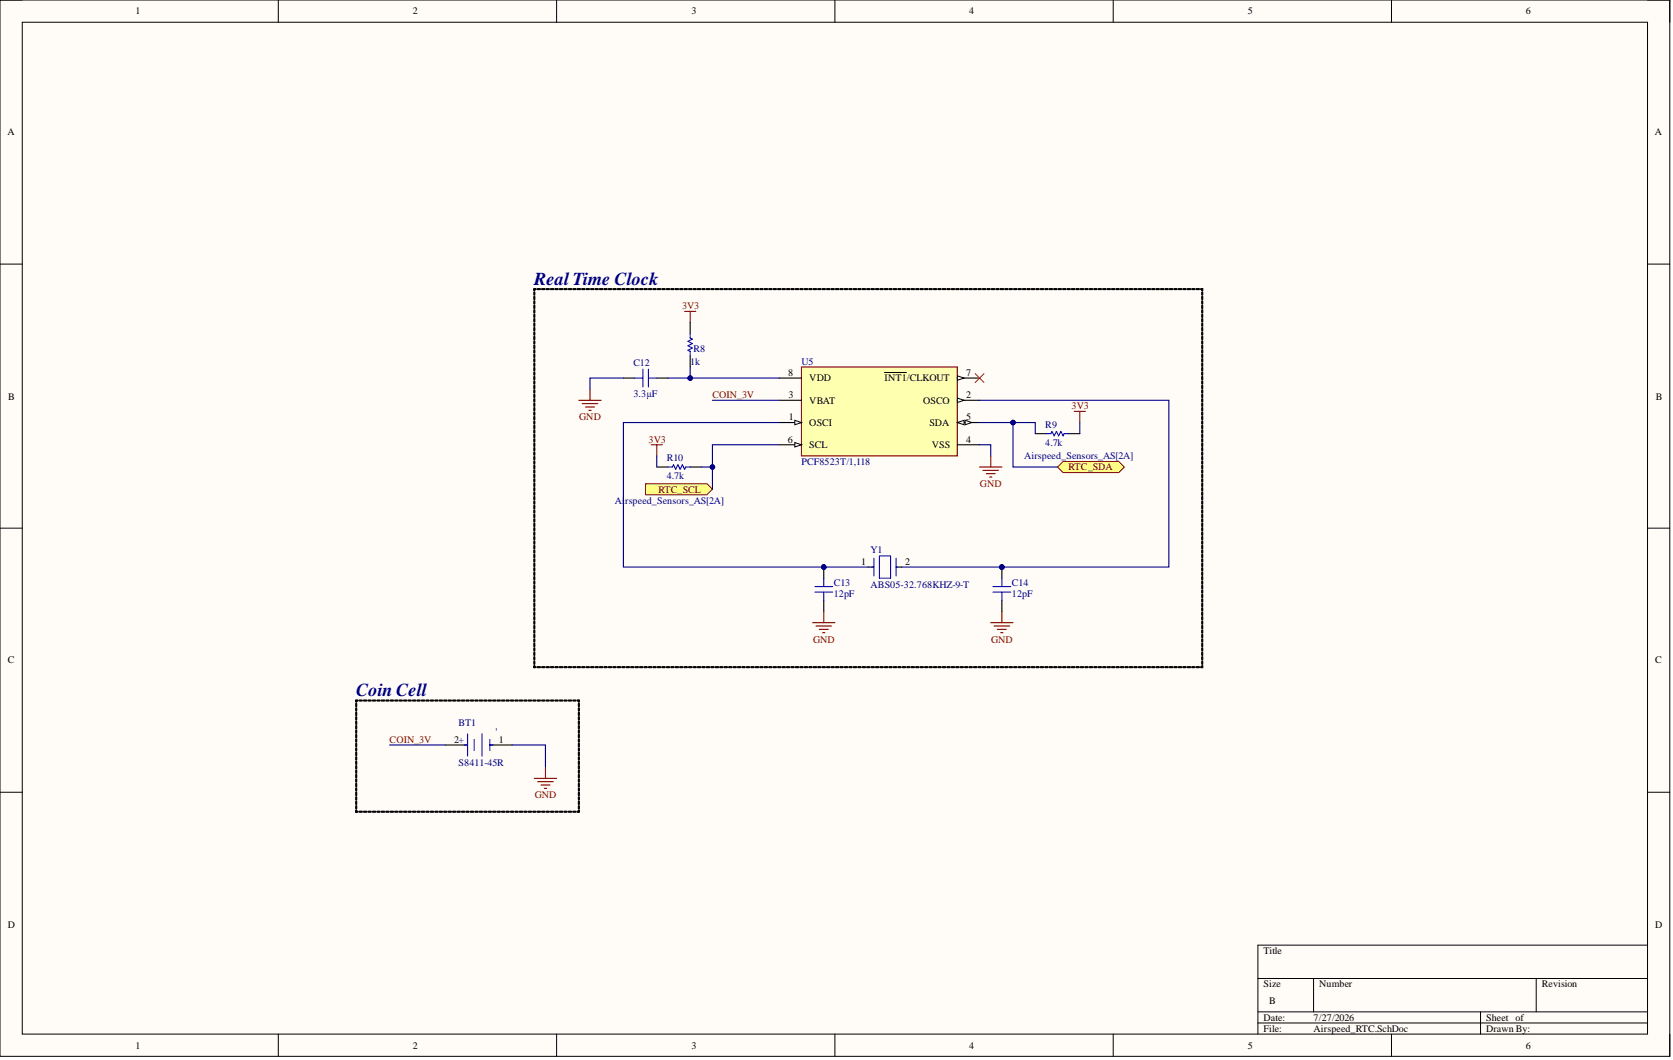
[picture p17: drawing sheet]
<svg xmlns="http://www.w3.org/2000/svg" width="381mm" height="241mm" viewBox="0 0 381 241" stroke-linecap="round" stroke-linejoin="round" font-family="sans-serif">
<defs><g id="words">
<g font-size="4.1" fill="#000080">
<text x="121.7" y="64.9">Real Time Clock</text>
<text x="81.1" y="158.5">Coin Cell</text>
</g>
<g font-size="3.5" fill="#000080">
<text x="187.3" y="131.2">PIC1302</text>
<text x="227.9" y="131.2">PIC1402</text>
</g>
<g font-size="2.3">
<text x="30.8" y="3.3">1</text>
<text x="94.1" y="3.3">2</text>
<text x="157.5" y="3.3">3</text>
<text x="220.7" y="3.3">4</text>
<text x="284.2" y="3.3">5</text>
<text x="347.5" y="3.3">6</text>
<text x="1.7" y="30.8">A</text>
<text x="376.9" y="30.8">A</text>
<text x="179.5" y="85.6">8</text>
<text x="184.3" y="86.8">VDD</text>
<text x="201.5" y="86.8">INT1/CLKOUT</text>
<text x="220" y="85.6">7</text>
<text x="1.9" y="91">B</text>
<text x="179.6" y="90.6">3</text>
<text x="179.7" y="95.7">1</text>
<text x="184.3" y="91.9">VBAT</text>
<text x="210.2" y="91.9">OSCO</text>
<text x="220" y="90.6">2</text>
<text x="220" y="95.7">5</text>
<text x="377.1" y="91">B</text>
<text x="179.4" y="100.7">6</text>
<text x="184.3" y="96.9">OSCI</text>
<text x="211.7" y="96.9">SDA</text>
<text x="220" y="100.7">4</text>
<text x="184.3" y="102">SCL</text>
<text x="212.2" y="102">VSS</text>
<text x="196.1" y="128.6">1</text>
<text x="206.1" y="128.6">2</text>
<text x="1.8" y="151">C</text>
<text x="377" y="151">C</text>
<text x="103.4" y="169.1">2+</text>
<text x="113.6" y="169.1">1</text>
<text x="1.8" y="211.2">D</text>
<text x="377" y="211.2">D</text>
<text x="287.7" y="217.2">Title</text>
<text x="287.7" y="224.8">Size</text>
<text x="300.4" y="224.8">Number</text>
<text x="351.1" y="224.8">Revision</text>
<text x="287.7" y="232.4">Date:</text>
<text x="289" y="228.6">B</text>
<text x="299.1" y="232.4">7/27/2026</text>
<text x="338.4" y="232.4">Sheet of</text>
<text x="30.8" y="238.7">1</text>
<text x="94.1" y="238.7">2</text>
<text x="157.5" y="238.7">3</text>
<text x="220.7" y="238.7">4</text>
<text x="284.2" y="238.7">5</text>
<text x="287.7" y="234.9">File:</text>
<text x="299.1" y="234.9">Airspeed_RTC.SchDoc</text>
<text x="338.4" y="234.9">Drawn By:</text>
<text x="347.5" y="238.7">6</text>
</g>
<g font-size="2.3" fill="#800000">
<text x="155.3" y="70.4">3V3</text>
<text x="131.9" y="95.7">GND</text>
<text x="162.2" y="90.6">COIN_3V</text>
<text x="244" y="93.1">3V3</text>
<text x="147.7" y="100.7">3V3</text>
<text x="243.4" y="107.1">RTC_SDA</text>
<text x="150" y="112.1">RTC_SCL</text>
<text x="223.2" y="110.9">GND</text>
<text x="185.1" y="146.3">GND</text>
<text x="225.7" y="146.3">GND</text>
<text x="88.7" y="169.1">COIN_3V</text>
<text x="121.8" y="181.7">GND</text>
</g>
<g font-size="2.3" fill="#000080">
<text x="144.2" y="83.3">C12</text>
<text x="157.2" y="83">1k</text>
<text x="157.9" y="80.2">R8</text>
<text x="182.5" y="83">U5</text>
<text x="144.2" y="90.4">3.3µF</text>
<text x="238" y="101.5">4.7k</text>
<text x="238" y="97.5">R9</text>
<text x="151.9" y="105">R10</text>
<text x="182.5" y="105.8">PCF8523T/1,118</text>
<text x="233.2" y="104.5">Airspeed_Sensors_AS[2A]</text>
<text x="151.9" y="109.1">4.7k</text>
<text x="140" y="114.7">Ai</text>
<text x="142.4" y="114.7">rspeed_Sensors_AS[2A]</text>
<text x="198.2" y="125.8">Y1</text>
<text x="189.9" y="135.9">12pF</text>
<text x="189.9" y="133.4">C13</text>
<text x="198.2" y="133.9">ABS05-32.768KHZ-9-T</text>
<text x="230.4" y="135.9">12pF</text>
<text x="230.4" y="133.4">C14</text>
<text x="104.4" y="165.3">BT1</text>
<text x="113.6" y="166.5" transform="rotate(-90 113.6 166.5)">-</text>
<text x="104.4" y="174.4">S8411-45R</text>
</g>
<text font-size="1.1" x="217.7" y="96.7">PIU505</text>
</g></defs>
<path d="M0 0h380.3v240.5h-380.3z" fill-rule="evenodd" fill="#fffcf8"/>
<path d="M0 0h380.3v240.5h-380.3z" fill="none" stroke="#000" stroke-width=".23"/>
<path d="M5.1 5.1h370.1v230.3h-370.1z" fill-rule="evenodd" fill="#fffcf8"/>
<g fill="none" stroke="#000" stroke-width=".23">
<path d="M0 0h5.1M5.1 5.1h370.1v230.3h-370.1zM63.4 0v5.1M126.8 0v5.1M190.1 0v5.1M253.5 0v5.1M316.9 0v5.1M375.2 0h5.1v5.1M0 60.1h5.1M375.2 60.1h5.1M0 120.2h5.1M375.2 120.2h5.1"/>
<path d="M0 180.3h5.1M375.2 180.3h5.1M375.2 215.2h-88.7v20.2M63.4 235.4v5.1M126.8 235.4v5.1M190.1 235.4v5.1M253.5 235.4v5.1M286.5 222.7h88.7M286.5 230.3h88.7M286.5 232.9h88.7M299.1 222.7v7.6M316.9 235.4v5.1"/>
<path d="M337.2 230.3v5.1M349.8 222.7v7.6M380.3 235.4v5.1"/>
</g>
<path d="M182.5 83.5h35.5v20.3h-35.5z" fill-rule="evenodd" fill="#ffffb0"/>
<path d="M182.5 83.5h35.5v20.3h-35.5z" fill="none" stroke="#800000" stroke-width=".25"/>
<path d="M177.5 86.1h5M218 86.1h5.1" fill="none" stroke="#000" stroke-width=".25"/>
<path d="M218 85.6l1.5 .5-1.5 .5z" fill="#f8fcff"/>
<path d="M218 85.6l1.5 .5-1.5 .5z" fill="none" stroke="#000" stroke-width=".23"/>
<path d="M177.5 96.2h5M201.4 84.8h5" fill="none" stroke="#000" stroke-width=".25"/>
<path d="M181 95.7l1.5 .5-1.5 .5z" fill="#f8fcff"/>
<path d="M181 95.7l1.5 .5-1.5 .5z" fill="none" stroke="#000" stroke-width=".23"/>
<path d="M218 91.1h5.1" fill="none" stroke="#000" stroke-width=".25"/>
<path d="M218 90.6l1.5 .5-1.5 .5z" fill="#f8fcff"/>
<path d="M218 90.6l1.5 .5-1.5 .5z" fill="none" stroke="#000" stroke-width=".23"/>
<path d="M177.5 101.2h5" fill="none" stroke="#000" stroke-width=".25"/>
<path d="M181 100.7l1.5 .5-1.5 .6z" fill="#f8fcff"/>
<path d="M181 100.7l1.5 .5-1.5 .6z" fill="none" stroke="#000" stroke-width=".23"/>
<path d="M177.5 91.1h5M218 96.2h5.1M218 101.2h5.1" fill="none" stroke="#000" stroke-width=".25"/>
<path d="M223.1 106.3h5.1M223.9 107.1h3.5M224.6 107.8h2M225.4 108.6h.5M225.6 103.8v2.5" fill="none" stroke="#800000" stroke-width=".25"/>
<path d="M240.8 106.3l1.3-1.3h12.7l1.2 1.3-1.2 1.3h-12.7z" fill-rule="evenodd" fill="#ffff80"/>
<path d="M240.8 106.3l1.3-1.3h12.7l1.2 1.3-1.2 1.3h-12.7z" fill="none" stroke="#800000" stroke-width=".23"/>
<path d="M147 110.1h14l1.2 1.3-1.2 1.2h-14z" fill-rule="evenodd" fill="#ffff80"/>
<path d="M147 110.1h14l1.2 1.3-1.2 1.2h-14z" fill="none" stroke="#800000" stroke-width=".23"/>
<g fill="none" stroke="#000" stroke-width=".25">
<path d="M157.2 73.4v2.5M142 86.1h2.5M149.6 86.1h2.5M157.2 81v2.5M235.8 98.7h2.5M243.4 98.7h2.5M149.6 106.3h2.5M157.2 106.3h2.5M187.6 136.7v2.5M197.7 129.1h1.3M204.1 129.1h1.2M228.2 136.7v2.5"/>
<path d="M101.4 169.6h5.1M111.5 169.6h5.1"/>
</g>
<g fill="none" stroke="#00f" stroke-width=".25">
<path d="M157.2 75.9v1.1l.5 .2-1 .5 1 .5-1 .5 1 .5-1 .5 .5 .3v1M144.5 86.1h1.9M146.4 84v4.1M147.7 86.1h1.9M147.7 84v4.1M238.3 98.7h1l.3-.5 .5 1 .5-1 .5 1 .5-1 .5 1 .3-.5h1M152.1 106.3h1l.3-.5 .5 1 .5-1 .5 1 .5-1 .5 1 .3-.5h1M185.6 133.5h4M185.6 134.8h4M187.6 131.6v1.9M187.6 134.8v1.9M198.5 129.1h.5"/>
<path d="M199 127.1v4M200.3 126.6h2.5v5h-2.5zM204.1 127.1v4M204.1 129.1h.2M226.1 133.5h4.1M226.1 134.8h4.1M228.2 131.6v1.9M228.2 134.8v1.9M105.7 169.6h.8M106.5 167.1v5M108 168.3v2.6M109.8 167.1v5"/>
<path d="M111.5 168.3v2.6M111.5 169.6h.8"/>
</g>
<g fill="none" stroke="#800000" stroke-width=".25">
<path d="M155.9 70.9h2.5M157.2 70.9v2.5M131.8 91.1h5.1M132.6 91.9h3.5M133.3 92.6h2.1M134.1 93.4h.5M134.4 88.6v2.5M244.6 93.7h2.6M245.9 93.7v2.5M148.3 101.2h2.5M149.6 101.2v2.6M187.6 139.2v2.5"/>
<path d="M228.2 139.2v2.5M185.1 141.7h5M185.8 142.5h3.6M186.6 143.3h2M187.3 144h.6M225.6 141.7h5.1M226.4 142.5h3.5M227.1 143.3h2.1M227.9 144h.5M121.7 177.2h5.1M122.4 177.9h3.6M123.2 178.7h2"/>
<path d="M124 179.5h.5M124.2 174.7v2.5"/>
</g>
<path d="M222.1 85.1l2 2M224.1 85.1l-2 2" fill="none" stroke="#f00" stroke-width=".23"/>
<path d="M81 184.4l.3 .1-.2 .4zM81 183.4l.3 .1-.2 .6zM81 182.4l.3 .1-.2 .6zM81 181.4l.3 .1-.2 .6zM81 180.4l.3 .1-.2 .6zM81 179.4l.3 .1-.2 .6zM81 178.4l.3 .1-.2 .6zM81 177.4h.3l-.2 .7zM81 176.3l.3 .1-.2 .7zM81 175.3l.3 .1-.2 .6zM81 174.3l.3 .1-.2 .6zM81 173.3l.3 .1-.2 .6zM81 172.3l.3 .1-.2 .6zM81 171.3l.3 .1-.2 .6zM81 170.3l.3 .1-.2 .6zM81 169.3h.3l-.2 .7zM81 168.2l.3 .1-.2 .7zM81 167.2l.3 .1-.2 .6zM81 166.2l.3 .1-.2 .6zM81 165.2l.3 .1-.2 .6zM81 164.2l.3 .1-.2 .6zM81 163.2l.3 .1-.2 .6zM81 162.2l.3 .1-.2 .6zM81 161.2h.3l-.2 .7zM81 160.1l.3 .1-.2 .7zM81 159.3l.5 .2-.4 .1 .2-.1-.2 .3zM81.8 159.4l.7 .1-.6 .1zM82.8 159.4l.7 .1-.6 .1zM83.8 159.4l.7 .1-.6 .1zM84.8 159.4l.8 .1-.7 .1zM85.9 159.4l.7 .1-.7 .1zM86.9 159.4l.7 .1-.6 .1zM87.9 159.4l.7 .1-.6 .1zM88.9 159.4l.7 .1-.6 .1zM89.9 159.4l.7 .1-.6 .1zM90.9 159.4l.7 .1-.6 .1zM91.9 159.4l.8 .1-.7 .1zM93 159.4l.7 .1-.7 .1zM94 159.4l.7 .1-.6 .1zM95 159.4l.7 .1-.6 .1zM96 159.4l.7 .1-.6 .1zM97 159.4l.7 .1-.6 .1zM98 159.4l.7 .1-.6 .1zM99 159.4l.8 .1-.7 .1zM100.1 159.4l.7 .1-.7 .1zM101.1 159.4l.7 .1-.6 .1zM102.1 159.4l.7 .1-.6 .1zM103.1 159.4l.7 .1-.6 .1zM104.1 159.4l.7 .1-.6 .1zM105.1 159.4l.7 .1-.6 .1zM106.1 159.4l.8 .1-.7 .1zM107.1 159.4l.8 .1-.7 .1zM108.2 159.4l.7 .1-.7 .1zM109.2 159.4l.7 .1-.6 .1zM110.2 159.4l.7 .1-.6 .1zM111.2 159.4l.7 .1-.6 .1zM112.2 159.4l.7 .1-.6 .1zM113.2 159.4l.8 .1-.7 .1zM114.2 159.4l.8 .1-.7 .1zM115.3 159.4l.7 .1-.7 .1zM116.3 159.4l.7 .1-.6 .1zM117.3 159.4l.7 .1-.6 .1zM118.3 159.4l.7 .1-.6 .1zM119.3 159.4l.7 .1-.6 .1zM120.3 159.4l.8 .1-.7 .1zM121.3 159.4l.8 .1-.7 .1zM122.4 159.4l.7 .1-.7 .1zM123.4 159.4l.7 .1-.6 .1zM124.4 159.4l.7 .1-.6 .1zM125.4 159.4l.7 .1-.6 .1zM126.4 159.4l.7 .1-.6 .1zM127.4 159.4l.8 .1-.7 .1zM128.4 159.4l.8 .1-.7 .1zM129.5 159.4l.7 .1-.7 .1zM130.5 159.4l.7 .1-.6 .1zM131.5 159.4l.5-.1-.1 .5h-.2v-.3l.1 .1h-.3zM131.7 160.1l.3 .1-.2 .7zM131.7 161.2h.3l-.2 .7zM131.7 162.2l.3 .1-.2 .6zM131.7 163.2l.3 .1-.2 .6zM131.7 164.2l.3 .1-.2 .6zM131.7 165.2l.3 .1-.2 .6zM131.7 166.2l.3 .1-.2 .6zM131.7 167.2l.3 .1-.2 .6zM131.7 168.2l.3 .1-.2 .7zM131.7 169.3h.3l-.2 .7zM131.7 170.3l.3 .1-.2 .6zM131.7 171.3l.3 .1-.2 .6zM131.7 172.3l.3 .1-.2 .6zM131.7 173.3l.3 .1-.2 .6zM131.7 174.3l.3 .1-.2 .6zM131.7 175.3l.3 .1-.2 .6zM131.7 176.3l.3 .1-.2 .7zM131.7 177.4h.3l-.2 .7zM131.7 178.4l.3 .1-.2 .6zM131.7 179.4l.3 .1-.2 .6zM131.7 180.4l.3 .1-.2 .6zM131.7 181.4l.3 .1-.2 .6zM131.7 182.4l.3 .1-.2 .6zM131.7 183.4l.3 .1-.2 .6zM131.5 184.7h.3l-.1 .1v-.4h.2l.1 .5h-.5zM130.5 184.7l.7 .1-.6 .1zM129.5 184.7l.7 .1-.7 .1zM128.4 184.7l.8 .1-.7 .1zM127.4 184.7l.8 .1-.7 .1zM126.4 184.7l.7 .1-.6 .1zM125.4 184.7l.7 .1-.6 .1zM124.4 184.7l.7 .1-.6 .1zM123.4 184.7l.7 .1-.6 .1zM122.4 184.7l.7 .1-.7 .1zM121.3 184.7l.8 .1-.7 .1zM120.3 184.7l.8 .1-.7 .1zM119.3 184.7l.7 .1-.6 .1zM118.3 184.7l.7 .1-.6 .1zM117.3 184.7l.7 .1-.6 .1zM116.3 184.7l.7 .1-.6 .1zM115.3 184.7l.7 .1-.7 .1zM114.2 184.7l.8 .1-.7 .1zM113.2 184.7l.8 .1-.7 .1zM112.2 184.7l.7 .1-.6 .1zM111.2 184.7l.7 .1-.6 .1zM110.2 184.7l.7 .1-.6 .1zM109.2 184.7l.7 .1-.6 .1zM108.2 184.7l.7 .1-.7 .1zM107.1 184.7l.8 .1-.7 .1zM106.1 184.7l.8 .1-.7 .1zM105.1 184.7l.7 .1-.6 .1zM104.1 184.7l.7 .1-.6 .1zM103.1 184.7l.7 .1-.6 .1zM102.1 184.7l.7 .1-.6 .1zM101.1 184.7l.7 .1-.6 .1zM100.1 184.7l.7 .1-.7 .1zM99 184.7l.8 .1-.7 .1zM98 184.7l.7 .1-.6 .1zM97 184.7l.7 .1-.6 .1zM96 184.7l.7 .1-.6 .1zM95 184.7l.7 .1-.6 .1zM94 184.7l.7 .1-.6 .1zM93 184.7l.7 .1-.7 .1zM91.9 184.7l.8 .1-.7 .1zM90.9 184.7l.7 .1-.6 .1zM89.9 184.7l.7 .1-.6 .1zM88.9 184.7l.7 .1-.6 .1zM87.9 184.7l.7 .1-.6 .1zM86.9 184.7l.7 .1-.6 .1zM85.9 184.7l.7 .1-.7 .1zM84.8 184.7l.8 .1-.7 .1zM83.8 184.7l.7 .1-.6 .1zM82.8 184.7l.7 .1-.6 .1zM81.8 184.7l.7 .1-.6 .1zM81 184.7l.5 .1-.4 .1z" fill="#000" stroke="#000" stroke-width=".23"/>
<path d="M162.2 91.1h15.3M177.5 101.2h-15.3v10.2M223.1 101.2h2.5v2.6M88.7 169.6h12.7M116.6 169.6h7.6v5.1" fill="none" stroke="#000080" stroke-width=".25"/>
<circle cx="162.2" cy="106.3" r=".51" fill="#000080"/>
<circle cx="162.2" cy="106.3" r=".51" fill="none" stroke="#000080" stroke-width=".23"/>
<path d="M152.1 86.1h25.4M177.5 96.2h-35.5v32.9h55.7M223.1 91.1h43.1v38h-60.9" fill="none" stroke="#000080" stroke-width=".25"/>
<circle cx="157.2" cy="86.1" r=".51" fill="#000080"/>
<circle cx="157.2" cy="86.1" r=".51" fill="none" stroke="#000080" stroke-width=".23"/>
<path d="M157.2 83.5v2.6" fill="none" stroke="#000080" stroke-width=".25"/>
<circle cx="157.2" cy="86.1" r=".51" fill="#000080"/>
<circle cx="157.2" cy="86.1" r=".51" fill="none" stroke="#000080" stroke-width=".23"/>
<path d="M142 86.1h-7.6v2.5M149.6 103.8v2.5M159.7 106.3h2.5" fill="none" stroke="#000080" stroke-width=".25"/>
<circle cx="162.2" cy="106.3" r=".51" fill="#000080"/>
<circle cx="162.2" cy="106.3" r=".51" fill="none" stroke="#000080" stroke-width=".23"/>
<path d="M223.1 96.2h12.7v2.5" fill="none" stroke="#000080" stroke-width=".25"/>
<circle cx="230.7" cy="96.2" r=".51" fill="#000080"/>
<circle cx="230.7" cy="96.2" r=".51" fill="none" stroke="#000080" stroke-width=".23"/>
<path d="M230.7 96.2v10.1h10.1M245.9 96.2v2.5" fill="none" stroke="#000080" stroke-width=".25"/>
<circle cx="230.7" cy="96.2" r=".51" fill="#000080"/>
<circle cx="230.7" cy="96.2" r=".51" fill="none" stroke="#000080" stroke-width=".23"/>
<path d="M121.6 151.5l.2 .1-.1 .4zM121.6 150.5l.2 .1-.1 .6zM121.6 149.5l.2 .1-.1 .6zM121.6 148.5l.2 .1-.1 .6zM121.6 147.5l.2 .1-.1 .6zM121.6 146.5l.2 .1-.1 .6zM121.6 145.5h.2l-.1 .7zM121.6 144.4l.2 .1-.1 .7zM121.6 143.4l.2 .1-.1 .7zM121.6 142.4l.2 .1-.1 .6zM121.6 141.4l.2 .1-.1 .6zM121.6 140.4l.2 .1-.1 .6zM121.6 139.4l.2 .1-.1 .6zM121.6 138.4l.2 .1-.1 .6zM121.6 137.4h.2l-.1 .7zM121.6 136.3l.2 .1-.1 .7zM121.6 135.3l.2 .1-.1 .7zM121.6 134.3l.2 .1-.1 .6zM121.6 133.3l.2 .1-.1 .6zM121.6 132.3l.2 .1-.1 .6zM121.6 131.3l.2 .1-.1 .6zM121.6 130.3l.2 .1-.1 .6zM121.6 129.3h.2l-.1 .7zM121.6 128.2l.2 .1-.1 .7zM121.6 127.2l.2 .1-.1 .7zM121.6 126.2l.2 .1-.1 .6zM121.6 125.2l.2 .1-.1 .6zM121.6 124.2l.2 .1-.1 .6zM121.6 123.2l.2 .1-.1 .6zM121.6 122.2l.2 .1-.1 .6zM121.6 121.2h.2l-.1 .7zM121.6 120.1l.2 .1-.1 .7zM121.6 119.1l.2 .1-.1 .7zM121.6 118.1l.2 .1-.1 .6zM121.6 117.1l.2 .1-.1 .6zM121.6 116.1l.2 .1-.1 .6zM121.6 115.1l.2 .1-.1 .6zM121.6 114.1l.2 .1-.1 .6zM121.6 113.1h.2l-.1 .7zM121.6 112l.2 .1-.1 .7zM121.6 111l.2 .1-.1 .7zM121.6 110l.2 .1-.1 .6zM121.6 109l.2 .1-.1 .6zM121.6 108l.2 .1-.1 .6zM121.6 107l.2 .1-.1 .6zM121.6 106l.2 .1-.1 .6zM121.6 105h.2l-.1 .7zM121.6 103.9l.2 .1-.1 .7zM121.6 102.9l.2 .1-.1 .7zM121.6 101.9l.2 .1-.1 .6zM121.6 100.9l.2 .1-.1 .6zM121.6 99.9l.2 .1-.1 .6zM121.6 98.9l.2 .1-.1 .6zM121.6 97.9l.2 .1-.1 .6zM121.6 96.9h.2l-.1 .7zM121.6 95.8l.2 .1-.1 .7zM121.6 94.8l.2 .1-.1 .7zM121.6 93.8l.2 .1-.1 .6zM121.6 92.8l.2 .1-.1 .6zM121.6 91.8l.2 .1-.1 .6zM121.6 90.8l.2 .1-.1 .6zM121.6 89.8l.2 .1-.1 .6zM121.6 88.8h.2l-.1 .7zM121.6 87.7l.2 .1-.1 .7zM121.6 86.7l.2 .1-.1 .7zM121.6 85.7l.2 .1-.1 .6zM121.6 84.7l.2 .1-.1 .6zM121.6 83.7l.2 .1-.1 .6zM121.6 82.7l.2 .1-.1 .6zM121.6 81.7l.2 .1-.1 .6zM121.6 80.7h.2l-.1 .7zM121.6 79.6l.2 .1-.1 .7zM121.6 78.6l.2 .1-.1 .7zM121.6 77.6l.2 .1-.1 .6zM121.6 76.6l.2 .1-.1 .6zM121.6 75.6l.2 .1-.1 .6zM121.6 74.6l.2 .1-.1 .6zM121.6 73.6l.2 .1-.1 .6zM121.6 72.6h.2l-.1 .7zM121.6 71.5l.2 .1-.1 .7zM121.6 70.5l.2 .1-.1 .7zM121.6 69.5l.2 .1-.1 .6zM121.6 68.5l.2 .1-.1 .6zM121.6 67.5l.2 .1-.1 .6zM121.6 66.5l.2 .1-.1 .6zM121.6 65.7l.5 .1-.4 .1 .1-.1-.1 .4zM122.4 65.7l.7 .1-.7 .1zM123.4 65.7l.7 .1-.6 .1zM124.4 65.7l.7 .1-.6 .1zM125.4 65.7l.7 .1-.6 .1zM126.4 65.7l.7 .1-.6 .1zM127.4 65.7l.8 .1-.7 .1zM128.4 65.7l.8 .1-.7 .1zM129.5 65.7l.7 .1-.7 .1zM130.5 65.7l.7 .1-.6 .1zM131.5 65.7l.7 .1-.6 .1zM132.5 65.7l.7 .1-.6 .1zM133.5 65.7l.7 .1-.6 .1zM134.5 65.7l.7 .1-.6 .1zM135.5 65.7l.8 .1-.7 .1zM136.6 65.7l.7 .1-.7 .1zM137.6 65.7l.7 .1-.6 .1zM138.6 65.7l.7 .1-.6 .1zM139.6 65.7l.7 .1-.6 .1zM140.6 65.7l.7 .1-.6 .1zM141.6 65.7l.7 .1-.6 .1zM142.6 65.7l.8 .1-.7 .1zM143.7 65.7l.7 .1-.7 .1zM144.7 65.7l.7 .1-.6 .1zM145.7 65.7l.7 .1-.6 .1zM146.7 65.7l.7 .1-.6 .1zM147.7 65.7l.7 .1-.6 .1zM148.7 65.7l.7 .1-.6 .1zM149.7 65.7l.8 .1-.7 .1zM150.8 65.7l.7 .1-.7 .1zM151.8 65.7l.7 .1-.6 .1zM152.8 65.7l.7 .1-.6 .1zM153.8 65.7l.7 .1-.6 .1zM154.8 65.7l.7 .1-.6 .1zM155.8 65.7l.7 .1-.6 .1zM156.8 65.7l.8 .1-.7 .1zM157.9 65.7l.7 .1-.7 .1zM158.9 65.7l.7 .1-.6 .1zM159.9 65.7l.7 .1-.6 .1zM160.9 65.7l.7 .1-.6 .1zM161.9 65.7l.7 .1-.6 .1zM162.9 65.7l.7 .1-.6 .1zM163.9 65.7l.8 .1-.7 .1zM164.9 65.7l.8 .1-.7 .1zM166 65.7l.7 .1-.6 .1zM167 65.7l.7 .1-.6 .1zM168 65.7l.7 .1-.6 .1zM169 65.7l.7 .1-.6 .1zM170 65.7l.7 .1-.6 .1zM171 65.7l.8 .1-.7 .1zM172 65.7l.8 .1-.7 .1zM173.1 65.7l.7 .1-.7 .1zM174.1 65.7l.7 .1-.6 .1zM175.1 65.7l.7 .1-.6 .1zM176.1 65.7l.7 .1-.6 .1zM177.1 65.7l.7 .1-.6 .1zM178.1 65.7l.8 .1-.7 .1zM179.1 65.7l.8 .1-.7 .1zM180.2 65.7l.7 .1-.7 .1zM181.2 65.7l.7 .1-.6 .1zM182.2 65.7l.7 .1-.6 .1zM183.2 65.7l.7 .1-.6 .1zM184.2 65.7l.7 .1-.6 .1zM185.2 65.7l.8 .1-.7 .1zM186.2 65.7l.8 .1-.7 .1zM187.3 65.7l.7 .1-.7 .1zM188.3 65.7l.7 .1-.6 .1zM189.3 65.7l.7 .1-.6 .1zM190.3 65.7l.7 .1-.6 .1zM191.3 65.7l.7 .1-.6 .1zM192.3 65.7l.7 .1-.6 .1zM193.3 65.7l.8 .1-.7 .1zM194.4 65.7l.7 .1-.7 .1zM195.4 65.7l.7 .1-.6 .1zM196.4 65.7l.7 .1-.6 .1zM197.4 65.7l.7 .1-.6 .1zM198.4 65.7l.7 .1-.6 .1zM199.4 65.7l.7 .1-.6 .1zM200.4 65.7l.8 .1-.7 .1zM201.5 65.7l.7 .1-.7 .1zM202.5 65.7l.7 .1-.6 .1zM203.5 65.7l.7 .1-.6 .1zM204.5 65.7l.7 .1-.6 .1zM205.5 65.7l.7 .1-.6 .1zM206.5 65.7l.7 .1-.6 .1zM207.5 65.7l.8 .1-.7 .1zM208.6 65.7l.7 .1-.7 .1zM209.6 65.7l.7 .1-.6 .1zM210.6 65.7l.7 .1-.6 .1zM211.6 65.7l.7 .1-.6 .1zM212.6 65.7l.7 .1-.6 .1zM213.6 65.7l.7 .1-.6 .1zM214.6 65.7l.8 .1-.7 .1zM215.7 65.7l.7 .1-.7 .1zM216.7 65.7l.7 .1-.6 .1zM217.7 65.7l.7 .1-.6 .1zM218.7 65.7l.7 .1-.6 .1zM219.7 65.7l.7 .1-.6 .1zM220.7 65.7l.7 .1-.6 .1zM221.7 65.7l.8 .1-.7 .1zM222.8 65.7l.7 .1-.7 .1zM223.8 65.7l.7 .1-.6 .1zM224.8 65.7l.7 .1-.6 .1zM225.8 65.7l.7 .1-.6 .1zM226.8 65.7l.7 .1-.6 .1zM227.8 65.7l.7 .1-.6 .1zM228.8 65.7l.8 .1-.7 .1zM229.8 65.7l.8 .1-.7 .1zM230.9 65.7l.7 .1-.7 .1zM231.9 65.7l.7 .1-.6 .1zM232.9 65.7l.7 .1-.6 .1zM233.9 65.7l.7 .1-.6 .1zM234.9 65.7l.7 .1-.6 .1zM235.9 65.7l.8 .1-.7 .1zM236.9 65.7l.8 .1-.7 .1zM238 65.7l.7 .1-.7 .1zM239 65.7l.7 .1-.6 .1zM240 65.7l.7 .1-.6 .1zM241 65.7l.7 .1-.6 .1zM242 65.7l.7 .1-.6 .1zM243 65.7l.8 .1-.7 .1zM244 65.7l.8 .1-.7 .1zM245.1 65.7l.7 .1-.7 .1zM246.1 65.7l.7 .1-.6 .1zM247.1 65.7l.7 .1-.6 .1zM248.1 65.7l.7 .1-.6 .1zM249.1 65.7l.7 .1-.6 .1zM250.1 65.7l.8 .1-.7 .1zM251.1 65.7l.8 .1-.7 .1zM252.2 65.7l.7 .1-.7 .1zM253.2 65.7l.7 .1-.6 .1zM254.2 65.7l.7 .1-.6 .1zM255.2 65.7l.7 .1-.6 .1zM256.2 65.7l.7 .1-.6 .1zM257.2 65.7l.7 .1-.6 .1zM258.2 65.7l.8 .1-.7 .1zM259.3 65.7l.7 .1-.7 .1zM260.3 65.7l.7 .1-.6 .1zM261.3 65.7l.7 .1-.6 .1zM262.3 65.7l.7 .1-.6 .1zM263.3 65.7l.7 .1-.6 .1zM264.3 65.7l.7 .1-.6 .1zM265.3 65.7l.8 .1-.7 .1zM266.4 65.7l.7 .1-.7 .1zM267.4 65.7l.7 .1-.6 .1zM268.4 65.7l.7 .1-.6 .1zM269.4 65.7l.7 .1-.6 .1zM270.4 65.7l.7 .1-.6 .1zM271.4 65.7l.7 .1-.6 .1zM272.4 65.7l.8 .1-.7 .1zM273.5 65.7h.4v.5h-.2v-.4l.1 .1h-.3zM273.7 66.5l.2 .1-.1 .6zM273.7 67.5l.2 .1-.1 .6zM273.7 68.5l.2 .1-.1 .6zM273.7 69.5l.2 .1-.1 .6zM273.7 70.5l.2 .1-.1 .7zM273.7 71.5l.2 .1-.1 .7zM273.7 72.6h.2l-.1 .7zM273.7 73.6l.2 .1-.1 .6zM273.7 74.6l.2 .1-.1 .6zM273.7 75.6l.2 .1-.1 .6zM273.7 76.6l.2 .1-.1 .6zM273.7 77.6l.2 .1-.1 .6zM273.7 78.6l.2 .1-.1 .7zM273.7 79.6l.2 .1-.1 .7zM273.7 80.7h.2l-.1 .7zM273.7 81.7l.2 .1-.1 .6zM273.7 82.7l.2 .1-.1 .6zM273.7 83.7l.2 .1-.1 .6zM273.7 84.7l.2 .1-.1 .6zM273.7 85.7l.2 .1-.1 .6zM273.7 86.7l.2 .1-.1 .7zM273.7 87.7l.2 .1-.1 .7zM273.7 88.8h.2l-.1 .7zM273.7 89.8l.2 .1-.1 .6zM273.7 90.8l.2 .1-.1 .6zM273.7 91.8l.2 .1-.1 .6zM273.7 92.8l.2 .1-.1 .6zM273.7 93.8l.2 .1-.1 .6zM273.7 94.8l.2 .1-.1 .7zM273.7 95.8l.2 .1-.1 .7zM273.7 96.9h.2l-.1 .7zM273.7 97.9l.2 .1-.1 .6zM273.7 98.9l.2 .1-.1 .6zM273.7 99.9l.2 .1-.1 .6zM273.7 100.9l.2 .1-.1 .6zM273.7 101.9l.2 .1-.1 .6zM273.7 102.9l.2 .1-.1 .7zM273.7 103.9l.2 .1-.1 .7zM273.7 105h.2l-.1 .7zM273.7 106l.2 .1-.1 .6zM273.7 107l.2 .1-.1 .6zM273.7 108l.2 .1-.1 .6zM273.7 109l.2 .1-.1 .6zM273.7 110l.2 .1-.1 .6zM273.7 111l.2 .1-.1 .7zM273.7 112l.2 .1-.1 .7zM273.7 113.1h.2l-.1 .7zM273.7 114.1l.2 .1-.1 .6zM273.7 115.1l.2 .1-.1 .6zM273.7 116.1l.2 .1-.1 .6zM273.7 117.1l.2 .1-.1 .6zM273.7 118.1l.2 .1-.1 .6zM273.7 119.1l.2 .1-.1 .7zM273.7 120.1l.2 .1-.1 .7zM273.7 121.2h.2l-.1 .7zM273.7 122.2l.2 .1-.1 .6zM273.7 123.2l.2 .1-.1 .6zM273.7 124.2l.2 .1-.1 .6zM273.7 125.2l.2 .1-.1 .6zM273.7 126.2l.2 .1-.1 .6zM273.7 127.2l.2 .1-.1 .7zM273.7 128.2l.2 .1-.1 .7zM273.7 129.3h.2l-.1 .7zM273.7 130.3l.2 .1-.1 .6zM273.7 131.3l.2 .1-.1 .6zM273.7 132.3l.2 .1-.1 .6zM273.7 133.3l.2 .1-.1 .6zM273.7 134.3l.2 .1-.1 .6zM273.7 135.3l.2 .1-.1 .7zM273.7 136.3l.2 .1-.1 .7zM273.7 137.4h.2l-.1 .7zM273.7 138.4l.2 .1-.1 .6zM273.7 139.4l.2 .1-.1 .6zM273.7 140.4l.2 .1-.1 .6zM273.7 141.4l.2 .1-.1 .6zM273.7 142.4l.2 .1-.1 .6zM273.7 143.4l.2 .1-.1 .7zM273.7 144.4l.2 .1-.1 .7zM273.7 145.5h.2l-.1 .7zM273.7 146.5l.2 .1-.1 .6zM273.7 147.5l.2 .1-.1 .6zM273.7 148.5l.2 .1-.1 .6zM273.7 149.5l.2 .1-.1 .6zM273.7 150.5l.2 .1-.1 .6zM273.5 151.8l.3-.1-.1 .2v-.4h.2v.5h-.4zM272.4 151.8l.8 .1-.7 .1zM271.4 151.8l.7 .1-.6 .1zM270.4 151.8l.7 .1-.6 .1zM269.4 151.8l.7 .1-.6 .1zM268.4 151.8l.7 .1-.6 .1zM267.4 151.8l.7 .1-.6 .1zM266.4 151.8l.7 .1-.7 .1zM265.3 151.8l.8 .1-.7 .1zM264.3 151.8l.7 .1-.6 .1zM263.3 151.8l.7 .1-.6 .1zM262.3 151.8l.7 .1-.6 .1zM261.3 151.8l.7 .1-.6 .1zM260.3 151.8l.7 .1-.6 .1zM259.3 151.8l.7 .1-.7 .1zM258.2 151.8l.8 .1-.7 .1zM257.2 151.8l.7 .1-.6 .1zM256.2 151.8l.7 .1-.6 .1zM255.2 151.8l.7 .1-.6 .1zM254.2 151.8l.7 .1-.6 .1zM253.2 151.8l.7 .1-.6 .1zM252.2 151.8l.7 .1-.7 .1zM251.1 151.8l.8 .1-.7 .1zM250.1 151.8l.8 .1-.7 .1zM249.1 151.8l.7 .1-.6 .1zM248.1 151.8l.7 .1-.6 .1zM247.1 151.8l.7 .1-.6 .1zM246.1 151.8l.7 .1-.6 .1zM245.1 151.8l.7 .1-.7 .1zM244 151.8l.8 .1-.7 .1zM243 151.8l.8 .1-.7 .1zM242 151.8l.7 .1-.6 .1zM241 151.8l.7 .1-.6 .1zM240 151.8l.7 .1-.6 .1zM239 151.8l.7 .1-.6 .1zM238 151.8l.7 .1-.7 .1zM236.9 151.8l.8 .1-.7 .1zM235.9 151.8l.8 .1-.7 .1zM234.9 151.8l.7 .1-.6 .1zM233.9 151.8l.7 .1-.6 .1zM232.9 151.8l.7 .1-.6 .1zM231.9 151.8l.7 .1-.6 .1zM230.9 151.8l.7 .1-.7 .1zM229.8 151.8l.8 .1-.7 .1zM228.8 151.8l.8 .1-.7 .1zM227.8 151.8l.7 .1-.6 .1zM226.8 151.8l.7 .1-.6 .1zM225.8 151.8l.7 .1-.6 .1zM224.8 151.8l.7 .1-.6 .1zM223.8 151.8l.7 .1-.6 .1zM222.8 151.8l.7 .1-.7 .1zM221.7 151.8l.8 .1-.7 .1zM220.7 151.8l.7 .1-.6 .1zM219.7 151.8l.7 .1-.6 .1zM218.7 151.8l.7 .1-.6 .1zM217.7 151.8l.7 .1-.6 .1zM216.7 151.8l.7 .1-.6 .1zM215.7 151.8l.7 .1-.7 .1zM214.6 151.8l.8 .1-.7 .1zM213.6 151.8l.7 .1-.6 .1zM212.6 151.8l.7 .1-.6 .1zM211.6 151.8l.7 .1-.6 .1zM210.6 151.8l.7 .1-.6 .1zM209.6 151.8l.7 .1-.6 .1zM208.6 151.8l.7 .1-.7 .1zM207.5 151.8l.8 .1-.7 .1zM206.5 151.8l.7 .1-.6 .1zM205.5 151.8l.7 .1-.6 .1zM204.5 151.8l.7 .1-.6 .1zM203.5 151.8l.7 .1-.6 .1zM202.5 151.8l.7 .1-.6 .1zM201.5 151.8l.7 .1-.7 .1zM200.4 151.8l.8 .1-.7 .1zM199.4 151.8l.7 .1-.6 .1zM198.4 151.8l.7 .1-.6 .1zM197.4 151.8l.7 .1-.6 .1zM196.4 151.8l.7 .1-.6 .1zM195.4 151.8l.7 .1-.6 .1zM194.4 151.8l.7 .1-.7 .1zM193.3 151.8l.8 .1-.7 .1zM192.3 151.8l.7 .1-.6 .1zM191.3 151.8l.7 .1-.6 .1zM190.3 151.8l.7 .1-.6 .1zM189.3 151.8l.7 .1-.6 .1zM188.3 151.8l.7 .1-.6 .1zM187.3 151.8l.7 .1-.7 .1zM186.2 151.8l.8 .1-.7 .1zM185.2 151.8l.8 .1-.7 .1zM184.2 151.8l.7 .1-.6 .1zM183.2 151.8l.7 .1-.6 .1zM182.2 151.8l.7 .1-.6 .1zM181.2 151.8l.7 .1-.6 .1zM180.2 151.8l.7 .1-.7 .1zM179.1 151.8l.8 .1-.7 .1zM178.1 151.8l.8 .1-.7 .1zM177.1 151.8l.7 .1-.6 .1zM176.1 151.8l.7 .1-.6 .1zM175.1 151.8l.7 .1-.6 .1zM174.1 151.8l.7 .1-.6 .1zM173.1 151.8l.7 .1-.7 .1zM172 151.8l.8 .1-.7 .1zM171 151.8l.8 .1-.7 .1zM170 151.8l.7 .1-.6 .1zM169 151.8l.7 .1-.6 .1zM168 151.8l.7 .1-.6 .1zM167 151.8l.7 .1-.6 .1zM166 151.8l.7 .1-.6 .1zM164.9 151.8l.8 .1-.7 .1zM163.9 151.8l.8 .1-.7 .1zM162.9 151.8l.7 .1-.6 .1zM161.9 151.8l.7 .1-.6 .1zM160.9 151.8l.7 .1-.6 .1zM159.9 151.8l.7 .1-.6 .1zM158.9 151.8l.7 .1-.6 .1zM157.9 151.8l.7 .1-.7 .1zM156.8 151.8l.8 .1-.7 .1zM155.8 151.8l.7 .1-.6 .1zM154.8 151.8l.7 .1-.6 .1zM153.8 151.8l.7 .1-.6 .1zM152.8 151.8l.7 .1-.6 .1zM151.8 151.8l.7 .1-.6 .1zM150.8 151.8l.7 .1-.7 .1zM149.7 151.8l.8 .1-.7 .1zM148.7 151.8l.7 .1-.6 .1zM147.7 151.8l.7 .1-.6 .1zM146.7 151.8l.7 .1-.6 .1zM145.7 151.8l.7 .1-.6 .1zM144.7 151.8l.7 .1-.6 .1zM143.7 151.8l.7 .1-.7 .1zM142.6 151.8l.8 .1-.7 .1zM141.6 151.8l.7 .1-.6 .1zM140.6 151.8l.7 .1-.6 .1zM139.6 151.8l.7 .1-.6 .1zM138.6 151.8l.7 .1-.6 .1zM137.6 151.8l.7 .1-.6 .1zM136.6 151.8l.7 .1-.7 .1zM135.5 151.8l.8 .1-.7 .1zM134.5 151.8l.7 .1-.6 .1zM133.5 151.8l.7 .1-.6 .1zM132.5 151.8l.7 .1-.6 .1zM131.5 151.8l.7 .1-.6 .1zM130.5 151.8l.7 .1-.6 .1zM129.5 151.8l.7 .1-.7 .1zM128.4 151.8l.8 .1-.7 .1zM127.4 151.8l.8 .1-.7 .1zM126.4 151.8l.7 .1-.6 .1zM125.4 151.8l.7 .1-.6 .1zM124.4 151.8l.7 .1-.6 .1zM123.4 151.8l.7 .1-.6 .1zM122.4 151.8l.7 .1-.7 .1zM121.6 151.8l.5 .1-.4 .1z" fill="#000" stroke="#000" stroke-width=".23"/>
<use href="#words"/>
</svg>
